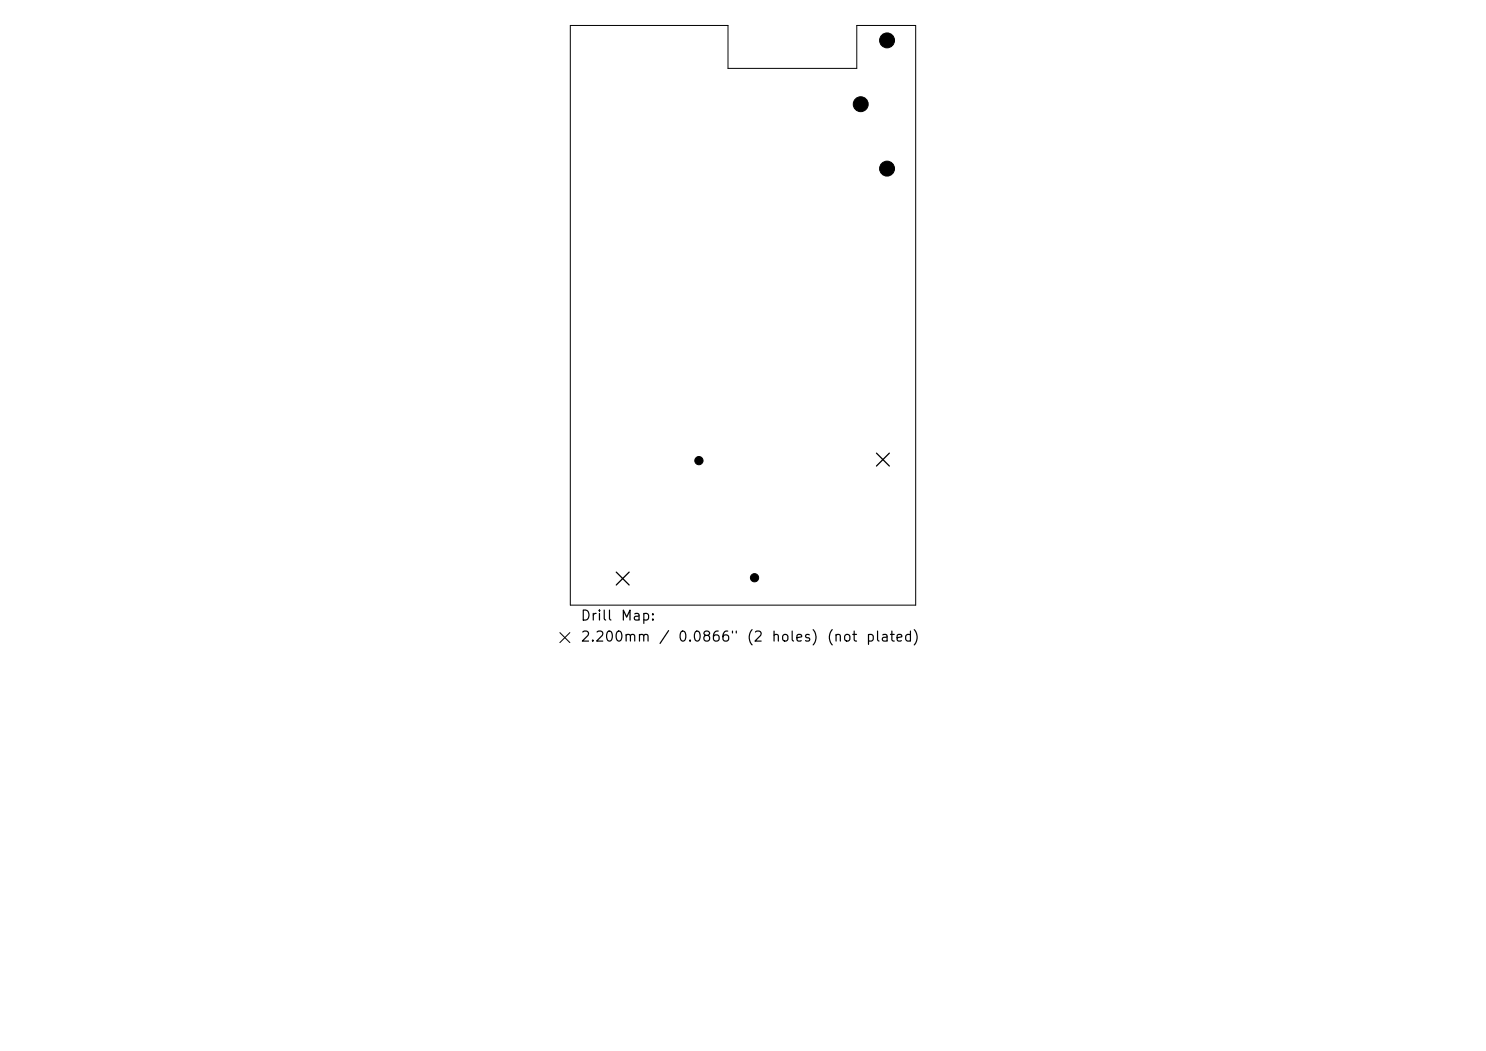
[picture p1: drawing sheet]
<svg xmlns="http://www.w3.org/2000/svg" width="297mm" height="210mm" viewBox="0 0 297 210" stroke-linecap="round" stroke-linejoin="round" font-family="sans-serif">
<defs><g id="words">
<g font-size="2">
<text x="115.9" y="124.5">Drill</text>
<text x="123.9" y="124.5">Map:</text>
<text x="115.9" y="128.7">2.200mm</text>
<text x="131.5" y="128.7">/</text>
<text x="135.3" y="128.7">0.0866&quot;</text>
<text x="149.1" y="128.7">(2</text>
<text x="154" y="128.7">holes)</text>
<text x="165.1" y="128.7">(not</text>
<text x="172.9" y="128.7">plated)</text>
</g>
</g></defs>
<path d="M114 5.1h31.5v8.6h25.7v-8.6h11.8v115.8h-69zM111.9 126.4l2 2M113.9 126.4l-2 2" fill="none" stroke="#000" stroke-width=".2"/>
<g fill="#000" stroke="#000" stroke-width=".2">
<circle cx="177.3" cy="8.1" r="1.49"/>
<circle cx="172" cy="20.8" r="1.49"/>
<circle cx="177.3" cy="33.7" r="1.49"/>
<circle cx="139.7" cy="92" r=".82"/>
<circle cx="150.8" cy="115.4" r=".82"/>
</g>
<path d="M175.2 90.5l2.6 2.6M177.8 90.5l-2.6 2.6M123.2 114.3l2.5 2.6M125.7 114.3l-2.5 2.6" fill="none" stroke="#000" stroke-width=".26"/>
<use href="#words"/>
</svg>
